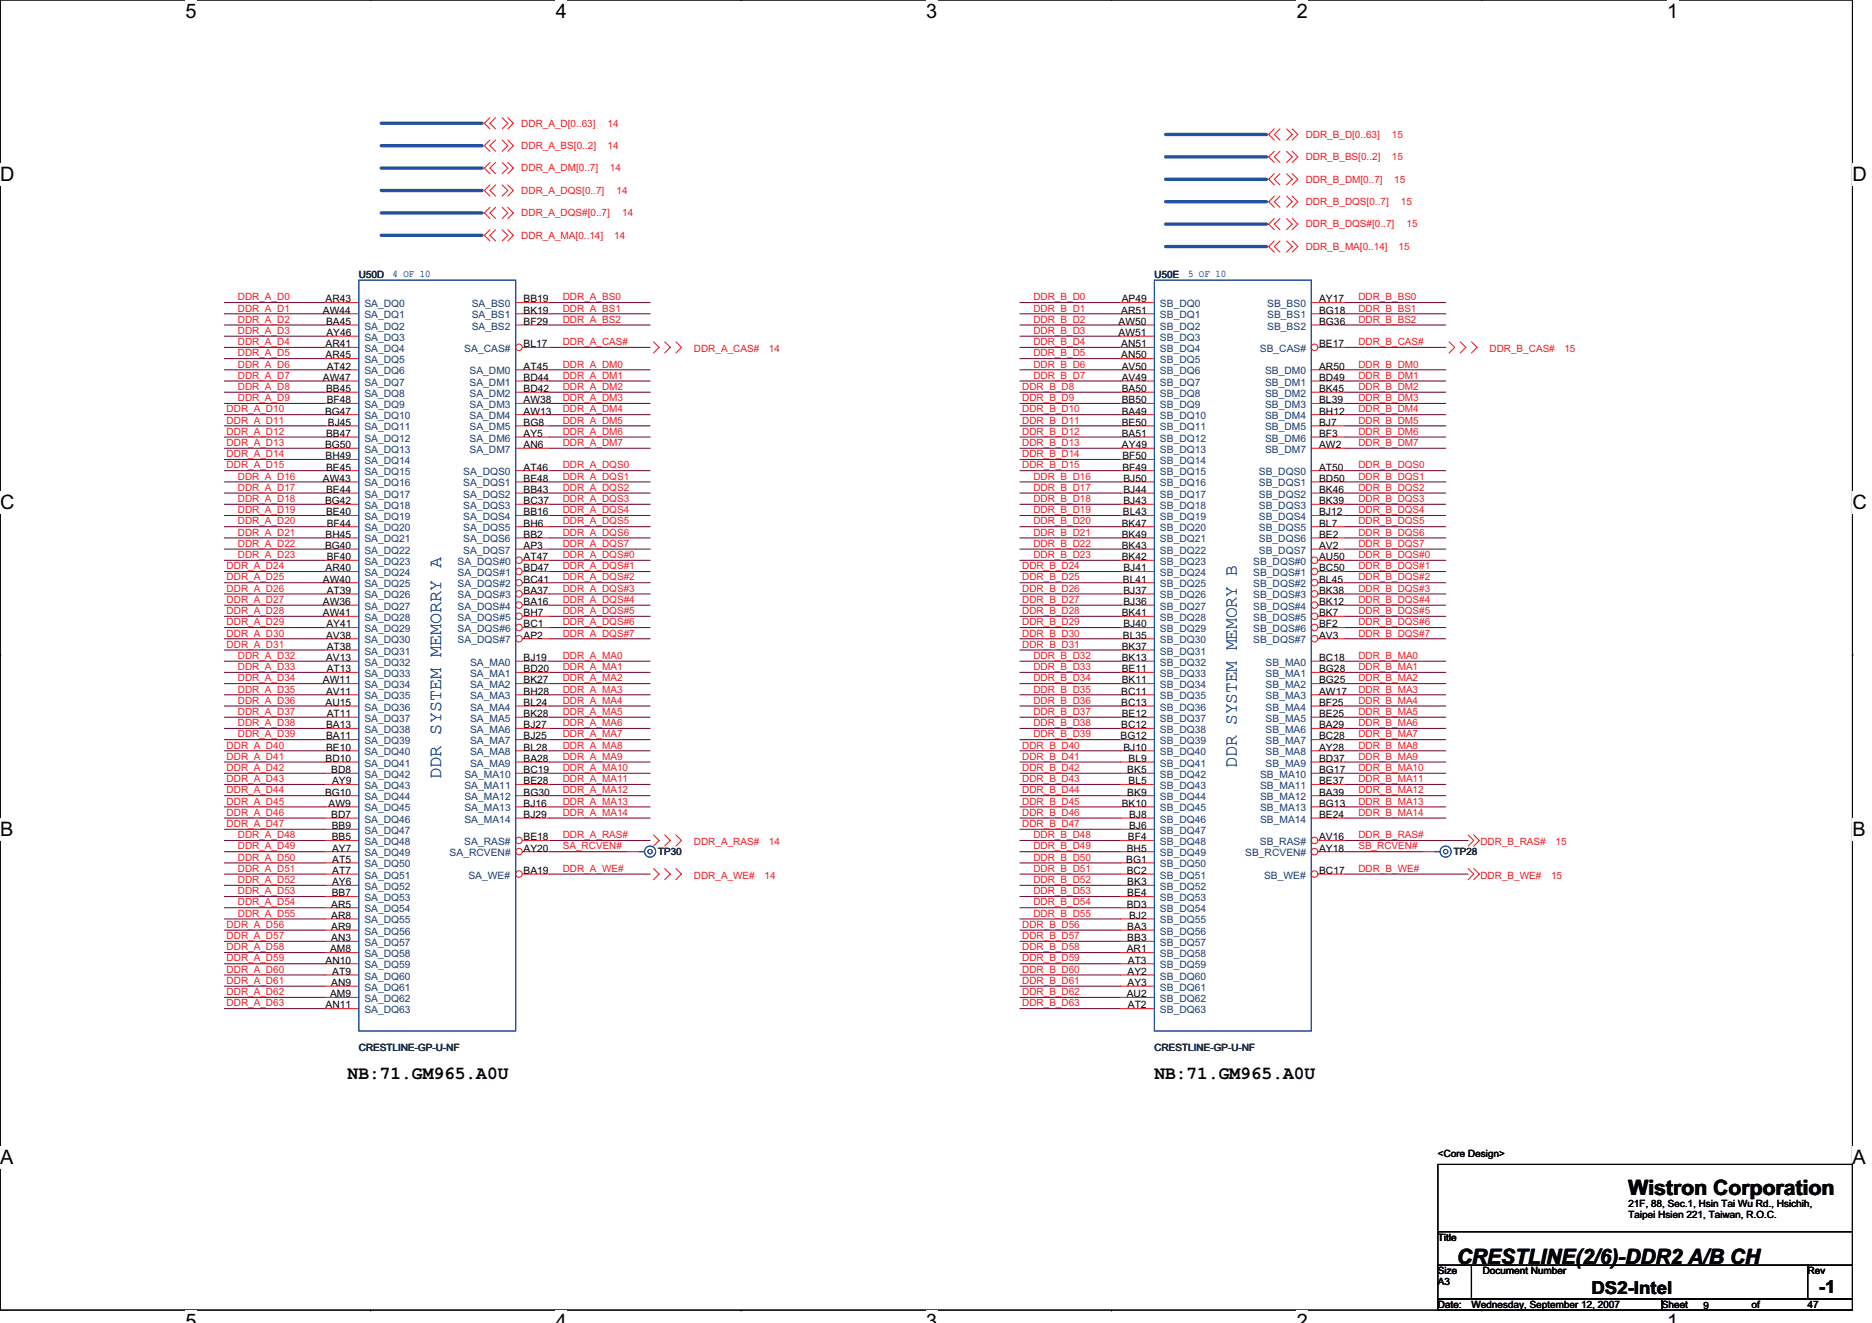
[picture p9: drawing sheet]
<svg xmlns="http://www.w3.org/2000/svg" width="297mm" height="210mm" viewBox="0 0 297 210" stroke-linecap="round" stroke-linejoin="round" font-family="sans-serif">
<defs><g id="words">
<g font-size="3.4" fill="#010202">
<text x="258.4" y="189.6">Wistron Corporation</text>
<text x="231.2" y="200.5">CRESTLINE(2/6)-DDR2 A/B CH</text>
</g>
<g font-size="3.2" fill="#010202">
<text x="29.4" y="2.8">5</text>
<text x="88.2" y="2.8">4</text>
<text x="147" y="2.8">3</text>
<text x="205.8" y="2.8">2</text>
<text x="264.5" y="2.8">1</text>
<text x="0" y="28.8">D</text>
<text x="293.9" y="28.8">D</text>
<text x="0" y="80.8">C</text>
<text x="293.9" y="80.8">C</text>
<text x="0" y="132.7">B</text>
<text x="293.9" y="132.7">B</text>
<text x="0" y="184.7">A</text>
<text x="293.9" y="184.7">A</text>
<text x="29.4" y="210.7">5</text>
<text x="88.2" y="210.7">4</text>
<text x="147" y="210.7">3</text>
<text x="205.8" y="210.7">2</text>
<text x="264.5" y="210.7">1</text>
</g>
<g font-size="2.8" fill="#2051a3">
<text x="70" y="123.6" transform="rotate(-90 70 123.6)">DDR SYSTEM MEMORRY A</text>
<text x="196.3" y="121.8" transform="rotate(-90 196.3 121.8)">DDR SYSTEM MEMORY B</text>
</g>
<g font-size="2.8" fill="#010202">
<text x="55.2" y="171.3">NB:71.GM965.A0U</text>
<text x="183.2" y="171.3">NB:71.GM965.A0U</text>
<text x="252.5" y="205.3">DS2-Intel</text>
<text x="288.6" y="205.2">-1</text>
</g>
<g font-size="1.6" fill="#ed1c24">
<text x="82.7" y="20.1">DDR_A_D[0..63]</text>
<text x="82.7" y="23.6">DDR_A_BS[0..2]</text>
<text x="96.4" y="20.1">14</text>
<text x="96.4" y="23.6">14</text>
<text x="207.2" y="21.9">DDR_B_D[0..63]</text>
<text x="220.9" y="21.9">15</text>
<text x="82.7" y="27.2">DDR_A_DM[0..7]</text>
<text x="96.8" y="27.2">14</text>
<text x="207.2" y="25.4">DDR_B_BS[0..2]</text>
<text x="207.2" y="29">DDR_B_DM[0..7]</text>
<text x="220.9" y="25.4">15</text>
<text x="221.2" y="29">15</text>
<text x="82.7" y="34.3">DDR_A_DQS#[0..7]</text>
<text x="82.7" y="30.8">DDR_A_DQS[0..7]</text>
<text x="97.8" y="30.8">14</text>
<text x="98.7" y="34.3">14</text>
<text x="207.2" y="32.5">DDR_B_DQS[0..7]</text>
<text x="222.3" y="32.5">15</text>
<text x="82.7" y="37.9">DDR_A_MA[0..14]</text>
<text x="97.5" y="37.9">14</text>
<text x="207.2" y="36.1">DDR_B_DQS#[0..7]</text>
<text x="207.2" y="39.6">DDR_B_MA[0..14]</text>
<text x="221.9" y="39.6">15</text>
<text x="223.2" y="36.1">15</text>
<text x="37.7" y="47.6">DDR_A_D0</text>
<text x="89.3" y="47.6">DDR_A_BS0</text>
<text x="164" y="47.6">DDR_B_D0</text>
<text x="215.5" y="47.6">DDR_B_BS0</text>
<text x="37.7" y="49.4">DDR_A_D1</text>
<text x="37.7" y="51.2">DDR_A_D2</text>
<text x="37.7" y="53">DDR_A_D3</text>
<text x="89.3" y="49.4">DDR_A_BS1</text>
<text x="89.3" y="51.2">DDR_A_BS2</text>
<text x="164" y="49.4">DDR_B_D1</text>
<text x="164" y="51.2">DDR_B_D2</text>
<text x="164" y="53">DDR_B_D3</text>
<text x="215.5" y="49.4">DDR_B_BS1</text>
<text x="215.5" y="51.2">DDR_B_BS2</text>
<text x="37.7" y="54.8">DDR_A_D4</text>
<text x="37.7" y="56.5">DDR_A_D5</text>
<text x="37.7" y="58.3">DDR_A_D6</text>
<text x="89.3" y="54.8">DDR_A_CAS#</text>
<text x="89.3" y="58.3">DDR_A_DM0</text>
<text x="110.1" y="55.8">DDR_A_CAS#</text>
<text x="122" y="55.8">14</text>
<text x="164" y="54.8">DDR_B_D4</text>
<text x="164" y="56.5">DDR_B_D5</text>
<text x="164" y="58.3">DDR_B_D6</text>
<text x="215.5" y="54.8">DDR_B_CAS#</text>
<text x="215.5" y="58.3">DDR_B_DM0</text>
<text x="236.3" y="55.8">DDR_B_CAS#</text>
<text x="248.2" y="55.8">15</text>
<text x="36" y="65.4">DDR_A_D10</text>
<text x="37.7" y="61.9">DDR_A_D8</text>
<text x="37.7" y="60.1">DDR_A_D7</text>
<text x="37.7" y="63.6">DDR_A_D9</text>
<text x="89.3" y="60.1">DDR_A_DM1</text>
<text x="89.3" y="61.9">DDR_A_DM2</text>
<text x="89.3" y="63.6">DDR_A_DM3</text>
<text x="89.3" y="65.4">DDR_A_DM4</text>
<text x="162.2" y="61.9">DDR_B_D8</text>
<text x="162.2" y="63.6">DDR_B_D9</text>
<text x="162.2" y="65.4">DDR_B_D10</text>
<text x="164" y="60.1">DDR_B_D7</text>
<text x="215.5" y="60.1">DDR_B_DM1</text>
<text x="215.5" y="61.9">DDR_B_DM2</text>
<text x="215.5" y="63.6">DDR_B_DM3</text>
<text x="215.5" y="65.4">DDR_B_DM4</text>
<text x="36" y="67.2">DDR_A_D11</text>
<text x="36" y="70.8">DDR_A_D13</text>
<text x="36" y="69">DDR_A_D12</text>
<text x="89.3" y="67.2">DDR_A_DM5</text>
<text x="89.3" y="69">DDR_A_DM6</text>
<text x="89.3" y="70.8">DDR_A_DM7</text>
<text x="162.2" y="70.8">DDR_B_D13</text>
<text x="162.2" y="69">DDR_B_D12</text>
<text x="162.2" y="67.2">DDR_B_D11</text>
<text x="215.5" y="67.2">DDR_B_DM5</text>
<text x="215.5" y="69">DDR_B_DM6</text>
<text x="215.5" y="70.8">DDR_B_DM7</text>
<text x="36" y="72.5">DDR_A_D14</text>
<text x="36" y="74.3">DDR_A_D15</text>
<text x="37.7" y="77.9">DDR_A_D17</text>
<text x="37.7" y="76.1">DDR_A_D16</text>
<text x="89.3" y="74.3">DDR_A_DQS0</text>
<text x="89.3" y="76.1">DDR_A_DQS1</text>
<text x="89.3" y="77.9">DDR_A_DQS2</text>
<text x="162.2" y="72.5">DDR_B_D14</text>
<text x="162.2" y="74.3">DDR_B_D15</text>
<text x="164" y="77.9">DDR_B_D17</text>
<text x="164" y="76.1">DDR_B_D16</text>
<text x="215.5" y="74.3">DDR_B_DQS0</text>
<text x="215.5" y="76.1">DDR_B_DQS1</text>
<text x="215.5" y="77.9">DDR_B_DQS2</text>
<text x="37.7" y="79.7">DDR_A_D18</text>
<text x="37.7" y="81.4">DDR_A_D19</text>
<text x="37.7" y="83.2">DDR_A_D20</text>
<text x="89.3" y="79.7">DDR_A_DQS3</text>
<text x="89.3" y="81.4">DDR_A_DQS4</text>
<text x="89.3" y="83.2">DDR_A_DQS5</text>
<text x="164" y="79.7">DDR_B_D18</text>
<text x="164" y="81.4">DDR_B_D19</text>
<text x="164" y="83.2">DDR_B_D20</text>
<text x="215.5" y="79.7">DDR_B_DQS3</text>
<text x="215.5" y="81.4">DDR_B_DQS4</text>
<text x="215.5" y="83.2">DDR_B_DQS5</text>
<text x="37.7" y="85">DDR_A_D21</text>
<text x="37.7" y="86.8">DDR_A_D22</text>
<text x="37.7" y="88.5">DDR_A_D23</text>
<text x="89.3" y="85">DDR_A_DQS6</text>
<text x="89.3" y="86.8">DDR_A_DQS7</text>
<text x="89.3" y="88.5">DDR_A_DQS#0</text>
<text x="164" y="85">DDR_B_D21</text>
<text x="164" y="86.8">DDR_B_D22</text>
<text x="164" y="88.5">DDR_B_D23</text>
<text x="215.5" y="85">DDR_B_DQS6</text>
<text x="215.5" y="86.8">DDR_B_DQS7</text>
<text x="215.5" y="88.5">DDR_B_DQS#0</text>
<text x="36" y="90.3">DDR_A_D24</text>
<text x="36" y="93.9">DDR_A_D26</text>
<text x="36" y="92.1">DDR_A_D25</text>
<text x="36" y="95.7">DDR_A_D27</text>
<text x="89.3" y="90.3">DDR_A_DQS#1</text>
<text x="89.3" y="92.1">DDR_A_DQS#2</text>
<text x="89.3" y="93.9">DDR_A_DQS#3</text>
<text x="89.3" y="95.7">DDR_A_DQS#4</text>
<text x="162.2" y="93.9">DDR_B_D26</text>
<text x="162.2" y="92.1">DDR_B_D25</text>
<text x="162.2" y="95.7">DDR_B_D27</text>
<text x="162.2" y="90.3">DDR_B_D24</text>
<text x="215.5" y="90.3">DDR_B_DQS#1</text>
<text x="215.5" y="92.1">DDR_B_DQS#2</text>
<text x="215.5" y="93.9">DDR_B_DQS#3</text>
<text x="215.5" y="95.7">DDR_B_DQS#4</text>
<text x="36" y="101">DDR_A_D30</text>
<text x="36" y="97.4">DDR_A_D28</text>
<text x="36" y="99.2">DDR_A_D29</text>
<text x="89.3" y="97.4">DDR_A_DQS#5</text>
<text x="89.3" y="99.2">DDR_A_DQS#6</text>
<text x="89.3" y="101">DDR_A_DQS#7</text>
<text x="162.2" y="101">DDR_B_D30</text>
<text x="162.2" y="97.4">DDR_B_D28</text>
<text x="162.2" y="99.2">DDR_B_D29</text>
<text x="215.5" y="97.4">DDR_B_DQS#5</text>
<text x="215.5" y="99.2">DDR_B_DQS#6</text>
<text x="215.5" y="101">DDR_B_DQS#7</text>
<text x="36" y="102.8">DDR_A_D31</text>
<text x="37.7" y="104.5">DDR_A_D32</text>
<text x="37.7" y="106.3">DDR_A_D33</text>
<text x="89.3" y="106.3">DDR_A_MA1</text>
<text x="89.3" y="104.5">DDR_A_MA0</text>
<text x="162.2" y="102.8">DDR_B_D31</text>
<text x="164" y="104.5">DDR_B_D32</text>
<text x="164" y="106.3">DDR_B_D33</text>
<text x="215.5" y="104.5">DDR_B_MA0</text>
<text x="215.5" y="106.3">DDR_B_MA1</text>
<text x="37.7" y="108.1">DDR_A_D34</text>
<text x="37.7" y="109.9">DDR_A_D35</text>
<text x="37.7" y="111.7">DDR_A_D36</text>
<text x="37.7" y="113.4">DDR_A_D37</text>
<text x="89.3" y="111.7">DDR_A_MA4</text>
<text x="89.3" y="113.4">DDR_A_MA5</text>
<text x="89.3" y="108.1">DDR_A_MA2</text>
<text x="89.3" y="109.9">DDR_A_MA3</text>
<text x="164" y="108.1">DDR_B_D34</text>
<text x="164" y="109.9">DDR_B_D35</text>
<text x="164" y="111.7">DDR_B_D36</text>
<text x="164" y="113.4">DDR_B_D37</text>
<text x="215.5" y="111.7">DDR_B_MA4</text>
<text x="215.5" y="113.4">DDR_B_MA5</text>
<text x="215.5" y="108.1">DDR_B_MA2</text>
<text x="215.5" y="109.9">DDR_B_MA3</text>
<text x="36" y="118.8">DDR_A_D40</text>
<text x="37.7" y="117">DDR_A_D39</text>
<text x="37.7" y="115.2">DDR_A_D38</text>
<text x="89.3" y="118.8">DDR_A_MA8</text>
<text x="89.3" y="115.2">DDR_A_MA6</text>
<text x="89.3" y="117">DDR_A_MA7</text>
<text x="162.2" y="118.8">DDR_B_D40</text>
<text x="164" y="117">DDR_B_D39</text>
<text x="164" y="115.2">DDR_B_D38</text>
<text x="215.5" y="118.8">DDR_B_MA8</text>
<text x="215.5" y="115.2">DDR_B_MA6</text>
<text x="215.5" y="117">DDR_B_MA7</text>
<text x="36" y="124.1">DDR_A_D43</text>
<text x="36" y="125.9">DDR_A_D44</text>
<text x="36" y="120.5">DDR_A_D41</text>
<text x="36" y="122.3">DDR_A_D42</text>
<text x="89.3" y="125.9">DDR_A_MA12</text>
<text x="89.3" y="120.5">DDR_A_MA9</text>
<text x="89.3" y="122.3">DDR_A_MA10</text>
<text x="89.3" y="124.1">DDR_A_MA11</text>
<text x="162.2" y="124.1">DDR_B_D43</text>
<text x="162.2" y="125.9">DDR_B_D44</text>
<text x="162.2" y="120.5">DDR_B_D41</text>
<text x="162.2" y="122.3">DDR_B_D42</text>
<text x="215.5" y="125.9">DDR_B_MA12</text>
<text x="215.5" y="120.5">DDR_B_MA9</text>
<text x="215.5" y="122.3">DDR_B_MA10</text>
<text x="215.5" y="124.1">DDR_B_MA11</text>
<text x="36" y="131.2">DDR_A_D47</text>
<text x="36" y="127.7">DDR_A_D45</text>
<text x="36" y="129.4">DDR_A_D46</text>
<text x="89.3" y="127.7">DDR_A_MA13</text>
<text x="89.3" y="129.4">DDR_A_MA14</text>
<text x="162.2" y="131.2">DDR_B_D47</text>
<text x="162.2" y="127.7">DDR_B_D45</text>
<text x="162.2" y="129.4">DDR_B_D46</text>
<text x="215.5" y="127.7">DDR_B_MA13</text>
<text x="215.5" y="129.4">DDR_B_MA14</text>
<text x="37.7" y="133">DDR_A_D48</text>
<text x="37.7" y="134.8">DDR_A_D49</text>
<text x="37.7" y="136.5">DDR_A_D50</text>
<text x="89.3" y="133">DDR_A_RAS#</text>
<text x="89.3" y="134.8">SA_RCVEN#</text>
<text x="110.1" y="134">DDR_A_RAS#</text>
<text x="122" y="134">14</text>
<text x="164" y="133">DDR_B_D48</text>
<text x="164" y="134.8">DDR_B_D49</text>
<text x="164" y="136.5">DDR_B_D50</text>
<text x="215.5" y="134.8">SB_RCVEN#</text>
<text x="215.5" y="133">DDR_B_RAS#</text>
<text x="234.9" y="134">DDR_B_RAS#</text>
<text x="246.8" y="134">15</text>
<text x="37.7" y="140.1">DDR_A_D52</text>
<text x="37.7" y="138.3">DDR_A_D51</text>
<text x="37.7" y="141.9">DDR_A_D53</text>
<text x="37.7" y="143.7">DDR_A_D54</text>
<text x="89.3" y="138.3">DDR_A_WE#</text>
<text x="110.1" y="139.4">DDR_A_WE#</text>
<text x="121.3" y="139.4">14</text>
<text x="164" y="140.1">DDR_B_D52</text>
<text x="164" y="138.3">DDR_B_D51</text>
<text x="164" y="141.9">DDR_B_D53</text>
<text x="164" y="143.7">DDR_B_D54</text>
<text x="215.5" y="138.3">DDR_B_WE#</text>
<text x="234.9" y="139.4">DDR_B_WE#</text>
<text x="246.1" y="139.4">15</text>
<text x="36" y="147.2">DDR_A_D56</text>
<text x="36" y="149">DDR_A_D57</text>
<text x="37.7" y="145.4">DDR_A_D55</text>
<text x="162.2" y="147.2">DDR_B_D56</text>
<text x="162.2" y="149">DDR_B_D57</text>
<text x="164" y="145.4">DDR_B_D55</text>
<text x="36" y="154.3">DDR_A_D60</text>
<text x="36" y="150.8">DDR_A_D58</text>
<text x="36" y="152.5">DDR_A_D59</text>
<text x="162.2" y="154.3">DDR_B_D60</text>
<text x="162.2" y="150.8">DDR_B_D58</text>
<text x="162.2" y="152.5">DDR_B_D59</text>
<text x="36" y="156.1">DDR_A_D61</text>
<text x="36" y="157.9">DDR_A_D62</text>
<text x="36" y="159.7">DDR_A_D63</text>
<text x="162.2" y="156.1">DDR_B_D61</text>
<text x="162.2" y="157.9">DDR_B_D62</text>
<text x="162.2" y="159.7">DDR_B_D63</text>
</g>
<g font-size="1.6" fill="#010202">
<text x="51.7" y="48">AR43</text>
<text x="83.1" y="48">BB19</text>
<text x="178" y="48">AP49</text>
<text x="209.3" y="48">AY17</text>
<text x="51.2" y="49.8">AW44</text>
<text x="51.7" y="51.5">BA45</text>
<text x="51.8" y="53.3">AY46</text>
<text x="83.1" y="49.8">BK19</text>
<text x="83.1" y="51.5">BF29</text>
<text x="177.5" y="51.5">AW50</text>
<text x="177.5" y="53.3">AW51</text>
<text x="177.9" y="49.8">AR51</text>
<text x="209.3" y="49.8">BG18</text>
<text x="209.3" y="51.5">BG36</text>
<text x="51.7" y="55.1">AR41</text>
<text x="51.7" y="56.9">AR45</text>
<text x="51.8" y="58.7">AT42</text>
<text x="83.1" y="55.1">BL17</text>
<text x="83.1" y="58.7">AT45</text>
<text x="177.9" y="55.1">AN51</text>
<text x="177.9" y="56.9">AN50</text>
<text x="178" y="58.7">AV50</text>
<text x="209.3" y="55.1">BE17</text>
<text x="209.3" y="58.7">AR50</text>
<text x="51.2" y="60.4">AW47</text>
<text x="51.6" y="65.8">BG47</text>
<text x="51.7" y="62.2">BB45</text>
<text x="51.9" y="64">BF48</text>
<text x="83.1" y="65.8">AW13</text>
<text x="83.1" y="64">AW38</text>
<text x="83.1" y="62.2">BD42</text>
<text x="83.1" y="60.4">BD44</text>
<text x="178" y="60.4">AV49</text>
<text x="178" y="62.2">BA50</text>
<text x="178" y="64">BB50</text>
<text x="178" y="65.8">BA49</text>
<text x="209.3" y="60.4">BD49</text>
<text x="209.3" y="65.8">BH12</text>
<text x="209.3" y="62.2">BK45</text>
<text x="209.3" y="64">BL39</text>
<text x="51.6" y="71.1">BG50</text>
<text x="51.7" y="69.3">BB47</text>
<text x="52" y="67.5">BJ45</text>
<text x="83.1" y="69.3">AY5</text>
<text x="83.1" y="67.5">BG8</text>
<text x="83.1" y="71.1">AN6</text>
<text x="178" y="67.5">BE50</text>
<text x="178" y="69.3">BA51</text>
<text x="178" y="71.1">AY49</text>
<text x="209.3" y="71.1">AW2</text>
<text x="209.3" y="69.3">BF3</text>
<text x="209.3" y="67.5">BJ7</text>
<text x="51.2" y="76.4">AW43</text>
<text x="51.7" y="72.9">BH49</text>
<text x="51.7" y="74.7">BE45</text>
<text x="83.1" y="74.7">AT46</text>
<text x="83.1" y="76.4">BE48</text>
<text x="178.1" y="72.9">BF50</text>
<text x="178.1" y="74.7">BF49</text>
<text x="178.3" y="76.4">BJ50</text>
<text x="209.3" y="74.7">AT50</text>
<text x="209.3" y="76.4">BD50</text>
<text x="51.6" y="80">BG42</text>
<text x="51.7" y="78.2">BE44</text>
<text x="51.7" y="81.8">BE40</text>
<text x="51.9" y="83.5">BF44</text>
<text x="83.1" y="81.8">BB16</text>
<text x="83.1" y="78.2">BB43</text>
<text x="83.1" y="80">BC37</text>
<text x="83.1" y="83.5">BH6</text>
<text x="178" y="83.5">BK47</text>
<text x="178.2" y="81.8">BL43</text>
<text x="178.3" y="78.2">BJ44</text>
<text x="178.3" y="80">BJ43</text>
<text x="209.3" y="78.2">BK46</text>
<text x="209.3" y="80">BK39</text>
<text x="209.3" y="81.8">BJ12</text>
<text x="209.3" y="83.5">BL7</text>
<text x="51.6" y="87.1">BG40</text>
<text x="51.7" y="85.3">BH45</text>
<text x="51.9" y="88.9">BF40</text>
<text x="83.1" y="85.3">BB2</text>
<text x="83.1" y="87.1">AP3</text>
<text x="83.1" y="88.9">AT47</text>
<text x="178" y="85.3">BK49</text>
<text x="178" y="87.1">BK43</text>
<text x="178" y="88.9">BK42</text>
<text x="209.3" y="85.3">BE2</text>
<text x="209.3" y="87.1">AV2</text>
<text x="209.3" y="88.9">AU50</text>
<text x="51.2" y="92.4">AW40</text>
<text x="51.2" y="96">AW36</text>
<text x="51.7" y="90.7">AR40</text>
<text x="51.8" y="94.2">AT39</text>
<text x="83.1" y="96">BA16</text>
<text x="83.1" y="94.2">BA37</text>
<text x="83.1" y="90.7">BD47</text>
<text x="83.1" y="92.4">BC41</text>
<text x="178.2" y="92.4">BL41</text>
<text x="178.3" y="90.7">BJ41</text>
<text x="178.3" y="94.2">BJ37</text>
<text x="178.3" y="96">BJ36</text>
<text x="209.3" y="90.7">BC50</text>
<text x="209.3" y="92.4">BL45</text>
<text x="209.3" y="94.2">BK38</text>
<text x="209.3" y="96">BK12</text>
<text x="51.2" y="97.8">AW41</text>
<text x="51.7" y="101.3">AV38</text>
<text x="51.8" y="99.5">AY41</text>
<text x="83.1" y="99.5">BC1</text>
<text x="83.1" y="97.8">BH7</text>
<text x="83.1" y="101.3">AP2</text>
<text x="178" y="97.8">BK41</text>
<text x="178.2" y="101.3">BL35</text>
<text x="178.3" y="99.5">BJ40</text>
<text x="209.3" y="97.8">BK7</text>
<text x="209.3" y="99.5">BF2</text>
<text x="209.3" y="101.3">AV3</text>
<text x="51.7" y="104.9">AV13</text>
<text x="51.8" y="103.1">AT38</text>
<text x="51.8" y="106.7">AT13</text>
<text x="83.1" y="104.9">BJ19</text>
<text x="83.1" y="106.7">BD20</text>
<text x="178" y="103.1">BK37</text>
<text x="178" y="104.9">BK13</text>
<text x="178" y="106.7">BE11</text>
<text x="209.3" y="106.7">BG28</text>
<text x="209.3" y="104.9">BC18</text>
<text x="51.2" y="108.4">AW11</text>
<text x="51.7" y="112">AU15</text>
<text x="51.7" y="110.2">AV11</text>
<text x="51.8" y="113.8">AT11</text>
<text x="83.1" y="110.2">BH28</text>
<text x="83.1" y="108.4">BK27</text>
<text x="83.1" y="113.8">BK28</text>
<text x="83.1" y="112">BL24</text>
<text x="177.9" y="110.2">BC11</text>
<text x="177.9" y="112">BC13</text>
<text x="178" y="108.4">BK11</text>
<text x="178" y="113.8">BE12</text>
<text x="209.3" y="112">BF25</text>
<text x="209.3" y="108.4">BG25</text>
<text x="209.3" y="110.2">AW17</text>
<text x="209.3" y="113.8">BE25</text>
<text x="51.7" y="115.5">BA13</text>
<text x="51.7" y="117.3">BA11</text>
<text x="51.7" y="119.1">BE10</text>
<text x="83.1" y="117.3">BJ25</text>
<text x="83.1" y="115.5">BJ27</text>
<text x="83.1" y="119.1">BL28</text>
<text x="177.8" y="117.3">BG12</text>
<text x="177.9" y="115.5">BC12</text>
<text x="178.3" y="119.1">BJ10</text>
<text x="209.3" y="119.1">AY28</text>
<text x="209.3" y="115.5">BA29</text>
<text x="209.3" y="117.3">BC28</text>
<text x="51.7" y="120.9">BD10</text>
<text x="52.6" y="122.7">BD8</text>
<text x="52.7" y="124.4">AY9</text>
<text x="83.1" y="124.4">BE28</text>
<text x="83.1" y="122.7">BC19</text>
<text x="83.1" y="120.9">BA28</text>
<text x="178.9" y="122.7">BK5</text>
<text x="179.1" y="120.9">BL9</text>
<text x="179.1" y="124.4">BL5</text>
<text x="209.3" y="124.4">BE37</text>
<text x="209.3" y="122.7">BG17</text>
<text x="209.3" y="120.9">BD37</text>
<text x="51.6" y="126.2">BG10</text>
<text x="52.1" y="128">AW9</text>
<text x="52.6" y="129.8">BD7</text>
<text x="52.6" y="131.6">BB9</text>
<text x="83.1" y="128">BJ16</text>
<text x="83.1" y="129.8">BJ29</text>
<text x="83.1" y="126.2">BG30</text>
<text x="178" y="128">BK10</text>
<text x="178.9" y="126.2">BK9</text>
<text x="179.2" y="129.8">BJ8</text>
<text x="179.2" y="131.6">BJ6</text>
<text x="209.3" y="126.2">BA39</text>
<text x="209.3" y="128">BG13</text>
<text x="209.3" y="129.8">BE24</text>
<text x="52.6" y="133.3">BB5</text>
<text x="52.7" y="135.1">AY7</text>
<text x="52.7" y="136.9">AT5</text>
<text x="83.1" y="133.3">BE18</text>
<text x="83.1" y="135.1">AY20</text>
<text x="178.7" y="136.9">BG1</text>
<text x="178.8" y="135.1">BH5</text>
<text x="179" y="133.3">BF4</text>
<text x="209.3" y="133.3">AV16</text>
<text x="209.3" y="135.1">AY18</text>
<text x="52.6" y="144">AR5</text>
<text x="52.6" y="142.2">BB7</text>
<text x="52.7" y="140.4">AY6</text>
<text x="52.7" y="138.7">AT7</text>
<text x="83.1" y="138.7">BA19</text>
<text x="178.8" y="138.7">BC2</text>
<text x="178.8" y="144">BD3</text>
<text x="178.9" y="140.4">BK3</text>
<text x="178.9" y="142.2">BE4</text>
<text x="209.3" y="138.7">BC17</text>
<text x="52.6" y="145.8">AR8</text>
<text x="52.6" y="147.6">AR9</text>
<text x="52.6" y="149.3">AN3</text>
<text x="178.9" y="147.6">BA3</text>
<text x="178.9" y="149.3">BB3</text>
<text x="179.2" y="145.8">BJ2</text>
<text x="51.7" y="152.9">AN10</text>
<text x="52.4" y="151.1">AM8</text>
<text x="52.7" y="154.7">AT9</text>
<text x="178.8" y="151.1">AR1</text>
<text x="178.9" y="154.7">AY2</text>
<text x="179" y="152.9">AT3</text>
<text x="51.7" y="160">AN11</text>
<text x="52.4" y="158.2">AM9</text>
<text x="52.6" y="156.4">AN9</text>
<text x="178.8" y="158.2">AU2</text>
<text x="178.9" y="156.4">AY3</text>
<text x="179" y="160">AT2</text>
<text x="228.2" y="183.5">&lt;Core Design&gt;</text>
<text x="258.4" y="191.5">21F, 88, Sec.1, Hsin Tai Wu Rd., Hsichih,</text>
<text x="228.2" y="196.8">Title</text>
<text x="258.4" y="193.3">Taipei Hsien 221, Taiwan, R.O.C.</text>
<text x="228.2" y="203.9">A3</text>
<text x="228.2" y="202.2">Size</text>
<text x="235.3" y="202.2">Document Number</text>
<text x="286.8" y="202.2">Rev</text>
<text x="228.2" y="207.5">Date:</text>
<text x="233.5" y="207.5">Wednesday, September 12, 2007</text>
<text x="263.7" y="207.5">Sheet</text>
<text x="270.3" y="207.7">9</text>
<text x="277.9" y="207.5">of</text>
<text x="286.8" y="207.5">47</text>
</g>
<g font-size="1.6" fill="#101e5b">
<text x="56.9" y="44.1">U50D</text>
<text x="183.2" y="44.1">U50E</text>
<text x="104.4" y="135.7">TP30</text>
<text x="230.6" y="135.7">TP28</text>
<text x="56.9" y="166.8">CRESTLINE-GP-U-NF</text>
<text x="183.2" y="166.8">CRESTLINE-GP-U-NF</text>
</g>
<g font-size="1.6" fill="#2051a3">
<text x="62.3" y="43.9">4 OF 10</text>
<text x="188.5" y="43.9">5 OF 10</text>
</g>
<g font-size="1.6" fill="#183c70">
<text x="57.8" y="50.5">SA_DQ1</text>
<text x="57.8" y="48.7">SA_DQ0</text>
<text x="57.8" y="52.3">SA_DQ2</text>
<text x="74.8" y="48.7">SA_BS0</text>
<text x="74.8" y="50.5">SA_BS1</text>
<text x="74.8" y="52.3">SA_BS2</text>
<text x="184.1" y="52.3">SB_DQ2</text>
<text x="184.1" y="50.5">SB_DQ1</text>
<text x="184.1" y="48.7">SB_DQ0</text>
<text x="201.1" y="48.7">SB_BS0</text>
<text x="201.1" y="50.5">SB_BS1</text>
<text x="201.1" y="52.3">SB_BS2</text>
<text x="57.8" y="55.8">SA_DQ4</text>
<text x="57.8" y="57.6">SA_DQ5</text>
<text x="57.8" y="59.4">SA_DQ6</text>
<text x="57.8" y="54.1">SA_DQ3</text>
<text x="73.7" y="55.8">SA_CAS#</text>
<text x="74.5" y="59.4">SA_DM0</text>
<text x="184.1" y="54.1">SB_DQ3</text>
<text x="184.1" y="55.8">SB_DQ4</text>
<text x="184.1" y="57.6">SB_DQ5</text>
<text x="184.1" y="59.4">SB_DQ6</text>
<text x="199.9" y="55.8">SB_CAS#</text>
<text x="200.7" y="59.4">SB_DM0</text>
<text x="57.8" y="61.2">SA_DQ7</text>
<text x="57.8" y="64.7">SA_DQ9</text>
<text x="57.8" y="62.9">SA_DQ8</text>
<text x="74.5" y="64.7">SA_DM3</text>
<text x="74.5" y="62.9">SA_DM2</text>
<text x="74.5" y="61.2">SA_DM1</text>
<text x="184.1" y="61.2">SB_DQ7</text>
<text x="184.1" y="62.9">SB_DQ8</text>
<text x="184.1" y="64.7">SB_DQ9</text>
<text x="200.7" y="61.2">SB_DM1</text>
<text x="200.7" y="62.9">SB_DM2</text>
<text x="200.7" y="64.7">SB_DM3</text>
<text x="57.8" y="66.5">SA_DQ10</text>
<text x="57.8" y="68.3">SA_DQ11</text>
<text x="57.8" y="70.1">SA_DQ12</text>
<text x="57.8" y="71.8">SA_DQ13</text>
<text x="74.5" y="66.5">SA_DM4</text>
<text x="74.5" y="70.1">SA_DM6</text>
<text x="74.5" y="68.3">SA_DM5</text>
<text x="74.5" y="71.8">SA_DM7</text>
<text x="184.1" y="66.5">SB_DQ10</text>
<text x="184.1" y="68.3">SB_DQ11</text>
<text x="184.1" y="70.1">SB_DQ12</text>
<text x="184.1" y="71.8">SB_DQ13</text>
<text x="200.7" y="71.8">SB_DM7</text>
<text x="200.7" y="66.5">SB_DM4</text>
<text x="200.7" y="70.1">SB_DM6</text>
<text x="200.7" y="68.3">SB_DM5</text>
<text x="57.8" y="73.6">SA_DQ14</text>
<text x="57.8" y="77.2">SA_DQ16</text>
<text x="57.8" y="75.4">SA_DQ15</text>
<text x="73.5" y="75.4">SA_DQS0</text>
<text x="73.5" y="77.2">SA_DQS1</text>
<text x="184.1" y="73.6">SB_DQ14</text>
<text x="184.1" y="75.4">SB_DQ15</text>
<text x="184.1" y="77.2">SB_DQ16</text>
<text x="199.7" y="75.4">SB_DQS0</text>
<text x="199.7" y="77.2">SB_DQS1</text>
<text x="57.8" y="79">SA_DQ17</text>
<text x="57.8" y="80.7">SA_DQ18</text>
<text x="57.8" y="82.5">SA_DQ19</text>
<text x="73.5" y="82.5">SA_DQS4</text>
<text x="73.5" y="79">SA_DQS2</text>
<text x="73.5" y="80.7">SA_DQS3</text>
<text x="184.1" y="82.5">SB_DQ19</text>
<text x="184.1" y="79">SB_DQ17</text>
<text x="184.1" y="80.7">SB_DQ18</text>
<text x="199.7" y="79">SB_DQS2</text>
<text x="199.7" y="80.7">SB_DQS3</text>
<text x="199.7" y="82.5">SB_DQS4</text>
<text x="57.8" y="84.3">SA_DQ20</text>
<text x="57.8" y="86.1">SA_DQ21</text>
<text x="57.8" y="87.8">SA_DQ22</text>
<text x="57.8" y="89.6">SA_DQ23</text>
<text x="72.6" y="89.6">SA_DQS#0</text>
<text x="73.5" y="86.1">SA_DQS6</text>
<text x="73.5" y="87.8">SA_DQS7</text>
<text x="73.5" y="84.3">SA_DQS5</text>
<text x="184.1" y="84.3">SB_DQ20</text>
<text x="184.1" y="86.1">SB_DQ21</text>
<text x="184.1" y="87.8">SB_DQ22</text>
<text x="184.1" y="89.6">SB_DQ23</text>
<text x="198.9" y="89.6">SB_DQS#0</text>
<text x="199.7" y="84.3">SB_DQS5</text>
<text x="199.7" y="86.1">SB_DQS6</text>
<text x="199.7" y="87.8">SB_DQS7</text>
<text x="57.8" y="91.4">SA_DQ24</text>
<text x="57.8" y="93.2">SA_DQ25</text>
<text x="57.8" y="95">SA_DQ26</text>
<text x="72.6" y="95">SA_DQS#3</text>
<text x="72.6" y="91.4">SA_DQS#1</text>
<text x="72.6" y="93.2">SA_DQS#2</text>
<text x="184.1" y="91.4">SB_DQ24</text>
<text x="184.1" y="93.2">SB_DQ25</text>
<text x="184.1" y="95">SB_DQ26</text>
<text x="198.9" y="91.4">SB_DQS#1</text>
<text x="198.9" y="93.2">SB_DQS#2</text>
<text x="198.9" y="95">SB_DQS#3</text>
<text x="57.8" y="96.7">SA_DQ27</text>
<text x="57.8" y="98.5">SA_DQ28</text>
<text x="57.8" y="100.3">SA_DQ29</text>
<text x="72.6" y="96.7">SA_DQS#4</text>
<text x="72.6" y="100.3">SA_DQS#6</text>
<text x="72.6" y="98.5">SA_DQS#5</text>
<text x="184.1" y="96.7">SB_DQ27</text>
<text x="184.1" y="98.5">SB_DQ28</text>
<text x="184.1" y="100.3">SB_DQ29</text>
<text x="198.9" y="96.7">SB_DQS#4</text>
<text x="198.9" y="98.5">SB_DQS#5</text>
<text x="198.9" y="100.3">SB_DQS#6</text>
<text x="57.8" y="102.1">SA_DQ30</text>
<text x="57.8" y="103.8">SA_DQ31</text>
<text x="57.8" y="105.6">SA_DQ32</text>
<text x="57.8" y="107.4">SA_DQ33</text>
<text x="72.6" y="102.1">SA_DQS#7</text>
<text x="74.6" y="105.6">SA_MA0</text>
<text x="74.6" y="107.4">SA_MA1</text>
<text x="184.1" y="102.1">SB_DQ30</text>
<text x="184.1" y="103.8">SB_DQ31</text>
<text x="184.1" y="105.6">SB_DQ32</text>
<text x="184.1" y="107.4">SB_DQ33</text>
<text x="198.9" y="102.1">SB_DQS#7</text>
<text x="200.8" y="107.4">SB_MA1</text>
<text x="200.8" y="105.6">SB_MA0</text>
<text x="57.8" y="109.2">SA_DQ34</text>
<text x="57.8" y="111">SA_DQ35</text>
<text x="57.8" y="112.7">SA_DQ36</text>
<text x="74.6" y="111">SA_MA3</text>
<text x="74.6" y="109.2">SA_MA2</text>
<text x="74.6" y="112.7">SA_MA4</text>
<text x="184.1" y="109.2">SB_DQ34</text>
<text x="184.1" y="111">SB_DQ35</text>
<text x="184.1" y="112.7">SB_DQ36</text>
<text x="200.8" y="112.7">SB_MA4</text>
<text x="200.8" y="109.2">SB_MA2</text>
<text x="200.8" y="111">SB_MA3</text>
<text x="57.8" y="114.5">SA_DQ37</text>
<text x="57.8" y="116.3">SA_DQ38</text>
<text x="57.8" y="118.1">SA_DQ39</text>
<text x="57.8" y="119.8">SA_DQ40</text>
<text x="74.6" y="118.1">SA_MA7</text>
<text x="74.6" y="116.3">SA_MA6</text>
<text x="74.6" y="114.5">SA_MA5</text>
<text x="74.6" y="119.8">SA_MA8</text>
<text x="184.1" y="114.5">SB_DQ37</text>
<text x="184.1" y="116.3">SB_DQ38</text>
<text x="184.1" y="118.1">SB_DQ39</text>
<text x="184.1" y="119.8">SB_DQ40</text>
<text x="200.8" y="119.8">SB_MA8</text>
<text x="200.8" y="116.3">SB_MA6</text>
<text x="200.8" y="118.1">SB_MA7</text>
<text x="200.8" y="114.5">SB_MA5</text>
<text x="57.8" y="121.6">SA_DQ41</text>
<text x="57.8" y="123.4">SA_DQ42</text>
<text x="57.8" y="125.2">SA_DQ43</text>
<text x="73.7" y="125.2">SA_MA11</text>
<text x="73.7" y="123.4">SA_MA10</text>
<text x="74.6" y="121.6">SA_MA9</text>
<text x="184.1" y="121.6">SB_DQ41</text>
<text x="184.1" y="123.4">SB_DQ42</text>
<text x="184.1" y="125.2">SB_DQ43</text>
<text x="199.9" y="125.2">SB_MA11</text>
<text x="199.9" y="123.4">SB_MA10</text>
<text x="200.8" y="121.6">SB_MA9</text>
<text x="57.8" y="127">SA_DQ44</text>
<text x="57.8" y="128.7">SA_DQ45</text>
<text x="57.8" y="130.5">SA_DQ46</text>
<text x="73.7" y="128.7">SA_MA13</text>
<text x="73.7" y="130.5">SA_MA14</text>
<text x="73.7" y="127">SA_MA12</text>
<text x="184.1" y="127">SB_DQ44</text>
<text x="184.1" y="128.7">SB_DQ45</text>
<text x="184.1" y="130.5">SB_DQ46</text>
<text x="199.9" y="127">SB_MA12</text>
<text x="199.9" y="128.7">SB_MA13</text>
<text x="199.9" y="130.5">SB_MA14</text>
<text x="57.8" y="132.3">SA_DQ47</text>
<text x="57.8" y="134.1">SA_DQ48</text>
<text x="57.8" y="135.8">SA_DQ49</text>
<text x="57.8" y="137.6">SA_DQ50</text>
<text x="71.3" y="135.8">SA_RCVEN#</text>
<text x="73.7" y="134.1">SA_RAS#</text>
<text x="184.1" y="132.3">SB_DQ47</text>
<text x="184.1" y="134.1">SB_DQ48</text>
<text x="184.1" y="135.8">SB_DQ49</text>
<text x="184.1" y="137.6">SB_DQ50</text>
<text x="197.6" y="135.8">SB_RCVEN#</text>
<text x="199.9" y="134.1">SB_RAS#</text>
<text x="57.8" y="139.4">SA_DQ51</text>
<text x="57.8" y="141.2">SA_DQ52</text>
<text x="57.8" y="143">SA_DQ53</text>
<text x="74.3" y="139.4">SA_WE#</text>
<text x="184.1" y="139.4">SB_DQ51</text>
<text x="184.1" y="141.2">SB_DQ52</text>
<text x="184.1" y="143">SB_DQ53</text>
<text x="200.6" y="139.4">SB_WE#</text>
<text x="57.8" y="144.7">SA_DQ54</text>
<text x="57.8" y="146.5">SA_DQ55</text>
<text x="57.8" y="148.3">SA_DQ56</text>
<text x="184.1" y="144.7">SB_DQ54</text>
<text x="184.1" y="146.5">SB_DQ55</text>
<text x="184.1" y="148.3">SB_DQ56</text>
<text x="57.8" y="150.1">SA_DQ57</text>
<text x="57.8" y="151.8">SA_DQ58</text>
<text x="57.8" y="153.6">SA_DQ59</text>
<text x="57.8" y="155.4">SA_DQ60</text>
<text x="184.1" y="150.1">SB_DQ57</text>
<text x="184.1" y="151.8">SB_DQ58</text>
<text x="184.1" y="153.6">SB_DQ59</text>
<text x="184.1" y="155.4">SB_DQ60</text>
<text x="57.8" y="157.2">SA_DQ61</text>
<text x="57.8" y="159">SA_DQ62</text>
<text x="57.8" y="160.7">SA_DQ63</text>
<text x="184.1" y="157.2">SB_DQ61</text>
<text x="184.1" y="159">SB_DQ62</text>
<text x="184.1" y="160.7">SB_DQ63</text>
</g>
</g></defs>
<path d="M0 0h293.9v207.9h-293.9z" fill="none" stroke="#010202" stroke-width=".17"/>
<g fill="#fff">
<path d="M29.4 0h1.8v3.5h-1.8z"/>
<path d="M29.4 207.9h1.8v2h-1.8z"/>
</g>
<path d="M58.8 0h.1M58.8 207.9h.1" fill="none" stroke="#010202" stroke-width=".17"/>
<g fill="#fff">
<path d="M88.2 0h1.8v3.5h-1.8z"/>
<path d="M88.2 207.9h1.8v2h-1.8z"/>
</g>
<path d="M117.6 0h.1M117.6 207.9h.1" fill="none" stroke="#010202" stroke-width=".17"/>
<g fill="#fff">
<path d="M147 0h1.7v3.5h-1.7z"/>
<path d="M147 207.9h1.7v2h-1.7z"/>
</g>
<path d="M176.4 0h.1M176.4 207.9h.1" fill="none" stroke="#010202" stroke-width=".17"/>
<g fill="#fff">
<path d="M205.8 0h1.7v3.5h-1.7z"/>
<path d="M205.8 207.9h1.7v2h-1.7z"/>
</g>
<path d="M235.2 0h.1M235.2 207.9h.1" fill="none" stroke="#010202" stroke-width=".17"/>
<g fill="#fff">
<path d="M264.5 0h1.8v3.5h-1.8z"/>
<path d="M264.5 207.9h1.8v2h-1.8z"/>
<path d="M0 26h2.3v3.5h-2.3z"/>
<path d="M293.9 26h2.3v3.5h-2.3z"/>
<path d="M0 77.9h2.3v3.5h-2.3z"/>
<path d="M293.9 77.9h2.3v3.5h-2.3z"/>
</g>
<path d="M0 52h.1M293.9 52h.1" fill="none" stroke="#010202" stroke-width=".17"/>
<g fill="#fff">
<path d="M0 129.9h2.1v3.5h-2.1z"/>
<path d="M293.9 129.9h2.1v3.5h-2.1z"/>
</g>
<path d="M0 103.9h.1M293.9 103.9h.1" fill="none" stroke="#010202" stroke-width=".17"/>
<path d="M0 103.9h.1" fill="none" stroke="#010202" stroke-width=".16"/>
<path d="M293.9 103.9h.1" fill="none" stroke="#010202" stroke-width=".16"/>
<g fill="#fff">
<path d="M0 181.9h2.2v3.5h-2.2z"/>
<path d="M293.9 181.9h2.2v3.5h-2.2z"/>
</g>
<path d="M0 155.9h.1M293.9 155.9h.1M228.2 184.7h65.7v10.7h-65.7zM228.2 195.4h65.7v5.3h-65.7zM228.2 200.7h5.3v5.4h-5.3zM228.2 206.1h35.5v1.8h-35.5zM233.5 200.7h53.3v5.4h-53.3zM263.7 206.1h30.2v1.8h-30.2zM286.8 200.7h7.1v5.4h-7.1z" fill="none" stroke="#010202" stroke-width=".17"/>
<g fill="none" stroke="#740d39" stroke-width=".17">
<path d="M35.6 48h16M35.6 55.1h16M35.6 49.8h16M35.6 56.9h16M35.6 58.7h16M35.6 51.6h16M35.6 53.3h16M87.2 48h16M87.2 55.1h16M87.2 49.8h16M87.2 58.7h16M87.2 51.6h16"/>
<path d="M161.8 48h16M161.8 55.1h16M161.8 49.8h16M161.8 56.9h16M161.8 58.7h16M161.8 51.6h16M161.8 53.3h16M213.4 48h16M213.4 55.1h16M213.4 49.8h16M213.4 58.7h16M213.4 51.6h16"/>
<path d="M35.6 78.2h16M35.6 72.9h16M35.6 74.7h16M35.6 76.5h16M35.6 71.1h16M35.6 62.2h16M35.6 60.5h16M35.6 69.3h16M35.6 64h16M35.6 65.8h16M35.6 67.6h16M87.2 78.2h16"/>
<path d="M87.2 74.7h16M87.2 76.5h16M87.2 71.1h16M87.2 62.2h16M87.2 60.5h16M87.2 69.3h16M87.2 64h16M87.2 65.8h16M87.2 67.6h16M161.8 78.2h16M161.8 72.9h16M161.8 74.7h16"/>
<path d="M161.8 76.5h16M161.8 71.1h16M161.8 62.2h16M161.8 60.5h16M161.8 69.3h16M161.8 64h16M161.8 65.8h16M161.8 67.6h16M213.4 78.2h16M213.4 74.7h16M213.4 76.5h16M213.4 71.1h16"/>
<path d="M213.4 62.2h16M213.4 60.5h16M213.4 69.3h16M213.4 64h16M213.4 65.8h16M213.4 67.6h16M35.6 94.2h16M35.6 85.3h16M35.6 80h16M35.6 81.8h16M35.6 83.6h16M35.6 92.5h16"/>
<path d="M35.6 87.1h16M35.6 88.9h16M35.6 90.7h16M35.6 96h16M35.6 97.8h16M35.6 99.6h16M87.2 94.2h16M87.2 85.3h16M87.2 80h16M87.2 81.8h16M87.2 83.6h16M87.2 92.5h16"/>
<path d="M87.2 87.1h16M87.2 88.9h16M87.2 90.7h16M87.2 96h16M87.2 97.8h16M87.2 99.6h16M161.8 94.2h16M161.8 85.3h16M161.8 80h16M161.8 81.8h16M161.8 83.6h16M161.8 92.5h16"/>
<path d="M161.8 87.1h16M161.8 88.9h16M161.8 90.7h16M161.8 96h16M161.8 97.8h16M161.8 99.6h16M213.4 94.2h16M213.4 85.3h16M213.4 80h16M213.4 81.8h16M213.4 83.6h16M213.4 92.5h16"/>
<path d="M213.4 87.1h16M213.4 88.9h16M213.4 90.7h16M213.4 96h16M213.4 97.8h16M213.4 99.6h16M35.6 119.1h16M35.6 117.3h16M35.6 101.3h16M35.6 108.5h16M35.6 103.1h16M35.6 104.9h16"/>
<path d="M35.6 106.7h16M35.6 115.6h16M35.6 110.2h16M35.6 112h16M35.6 113.8h16M87.2 119.1h16M87.2 117.3h16M87.2 101.3h16M87.2 108.5h16M87.2 104.9h16M87.2 106.7h16M87.2 115.6h16"/>
<path d="M87.2 110.2h16M87.2 112h16M87.2 113.8h16M161.8 119.1h16M161.8 117.3h16M161.8 101.3h16M161.8 108.5h16M161.8 103.1h16M161.8 104.9h16M161.8 106.7h16M161.8 115.6h16M161.8 110.2h16"/>
<path d="M161.8 112h16M161.8 113.8h16M213.4 119.1h16M213.4 117.3h16M213.4 101.3h16M213.4 108.5h16M213.4 104.9h16M213.4 106.7h16M213.4 115.6h16M213.4 110.2h16M213.4 112h16M213.4 113.8h16"/>
<path d="M35.6 124.5h16M35.6 131.6h16M35.6 126.2h16M35.6 128h16M35.6 129.8h16M35.6 120.9h16M35.6 138.7h16M35.6 133.3h16M35.6 135.1h16M35.6 136.9h16M35.6 122.7h16M87.2 124.5h16"/>
<path d="M87.2 126.2h16M87.2 128h16M87.2 129.8h16M87.2 120.9h16M87.2 138.7h16M87.2 133.3h16M87.2 135.1h12.4M87.2 122.7h16M161.8 124.5h16M161.8 131.6h16M161.8 126.2h16M161.8 128h16"/>
<path d="M161.8 129.8h16M161.8 120.9h16M161.8 138.7h16M161.8 133.3h16M161.8 135.1h16M161.8 136.9h16M161.8 122.7h16M213.4 124.5h16M213.4 126.2h16M213.4 128h16M213.4 129.8h16M213.4 120.9h16"/>
<path d="M213.4 138.7h19.6M213.4 133.3h19.6M213.4 135.1h12.4M213.4 122.7h16M35.6 140.5h16M35.6 147.6h16M35.6 142.2h16M35.6 154.7h16M35.6 149.4h16M35.6 151.1h16M35.6 152.9h16M35.6 144h16"/>
<path d="M35.6 156.5h16M35.6 158.2h16M35.6 145.8h16M161.8 140.5h16M161.8 147.6h16M161.8 142.2h16M161.8 154.7h16M161.8 149.4h16M161.8 151.1h16M161.8 152.9h16M161.8 144h16M161.8 156.5h16"/>
<path d="M161.8 158.2h16M161.8 145.8h16M35.6 160h16M161.8 160h16"/>
</g>
<path d="M60.5 19.6h16M60.5 30.2h16M60.5 33.8h16M60.5 37.3h16M60.5 23.1h16M60.5 26.7h16M185 32h16M185 35.6h16M185 39.1h16M185 21.3h16M185 24.9h16M185 28.4h16" fill="none" stroke="#2051a3" stroke-width=".53"/>
<g fill="none" stroke="#ed1c24" stroke-width=".17">
<path d="M77.7 18.7l-.8 .9 .8 .8M78.6 18.7l-.9 .9 .9 .8M79.7 18.7l.9 .9-.9 .8M80.6 18.7l.9 .9-.9 .8M77.7 32.9l-.8 .9 .8 .9M77.7 36.4l-.8 .9 .8 .9M77.7 22.2l-.8 .9 .8 .9M77.7 25.8l-.8 .9 .8 .9M77.7 29.3l-.8 .9 .8 .9M78.6 32.9l-.9 .9 .9 .9M78.6 36.4l-.9 .9 .9 .9M78.6 22.2l-.9 .9 .9 .9"/>
<path d="M78.6 25.8l-.9 .9 .9 .9M78.6 29.3l-.9 .9 .9 .9M79.7 32.9l.9 .9-.9 .9M79.7 36.4l.9 .9-.9 .9M79.7 22.2l.9 .9-.9 .9M79.7 25.8l.9 .9-.9 .9M79.7 29.3l.9 .9-.9 .9M80.6 32.9l.9 .9-.9 .9M80.6 36.4l.9 .9-.9 .9M80.6 22.2l.9 .9-.9 .9M80.6 25.8l.9 .9-.9 .9M80.6 29.3l.9 .9-.9 .9"/>
<path d="M202.2 34.7l-.9 .9 .9 .8M202.2 38.2l-.9 .9 .9 .9M202.2 20.4l-.9 .9 .9 .9M202.2 24l-.9 .9 .9 .9M202.2 27.6l-.9 .8 .9 .9M202.2 31.1l-.9 .9 .9 .9M203.1 34.7l-.9 .9 .9 .8M203.1 38.2l-.9 .9 .9 .9M203.1 20.4l-.9 .9 .9 .9M203.1 24l-.9 .9 .9 .9M203.1 27.6l-.9 .8 .9 .9M203.1 31.1l-.9 .9 .9 .9"/>
<path d="M204.1 34.7l.9 .9-.9 .8M204.1 38.2l.9 .9-.9 .9M204.1 20.4l.9 .9-.9 .9M204.1 24l.9 .9-.9 .9M204.1 27.6l.9 .8-.9 .9M204.1 31.1l.9 .9-.9 .9M205 34.7l.9 .9-.9 .8M205 38.2l.9 .9-.9 .9M205 20.4l.9 .9-.9 .9M205 24l.9 .9-.9 .9M205 27.6l.9 .8-.9 .9M205 31.1l.9 .9-.9 .9"/>
<path d="M51.6 49.8h5.3M51.6 55.1h5.3M51.6 48h5.3M51.6 56.9h5.3M51.6 58.7h5.3M103.7 54.2l.9 .9-.9 .9M105.5 54.2l.9 .9-.9 .9M107.2 54.2l.9 .9-.9 .9M229.9 54.2l.9 .9-.9 .9M231.7 54.2l.9 .9-.9 .9M233.5 54.2l.9 .9-.9 .9M51.6 60.5h5.3"/>
<path d="M81.8 74.7h5.4M99.6 135.1h1.8M103.7 132.5l.9 .8-.9 .9M103.7 137.8l.9 .9-.9 .9M105.5 132.5l.9 .8-.9 .9M105.5 137.8l.9 .9-.9 .9M107.2 132.5l.9 .8-.9 .9M107.2 137.8l.9 .9-.9 .9M225.8 135.1h1.8M233 137.8l.8 .9-.8 .9M233 132.5l.8 .8-.8 .9M233.8 137.8l.9 .9-.9 .9"/>
<path d="M233.8 132.5l.9 .8-.9 .9"/>
</g>
<g fill="none" stroke="#2051a3" stroke-width=".17">
<path d="M101.4 135.1h.9M227.6 135.1h.9"/>
<circle cx="103.2" cy="135.1" r=".35"/>
<circle cx="103.2" cy="135.1" r=".88"/>
<circle cx="229.4" cy="135.1" r=".35"/>
<circle cx="229.4" cy="135.1" r=".88"/>
</g>
<circle cx="82.3" cy="88.9" r=".52" fill="#fff"/>
<g fill="none" stroke="#ed1c24" stroke-width=".17">
<path d="M51.6 53.3h5.3M82.9 88.9h4.3"/>
<circle cx="82.3" cy="88.9" r=".52"/>
</g>
<circle cx="82.3" cy="96" r=".52" fill="#fff"/>
<g fill="none" stroke="#ed1c24" stroke-width=".17">
<path d="M82.9 96h4.3"/>
<circle cx="82.3" cy="96" r=".52"/>
</g>
<circle cx="82.3" cy="94.2" r=".52" fill="#fff"/>
<g fill="none" stroke="#ed1c24" stroke-width=".17">
<path d="M51.6 51.6h5.3M81.8 78.2h5.4M81.8 81.8h5.4M81.8 85.3h5.4M82.9 94.2h4.3"/>
<circle cx="82.3" cy="94.2" r=".52"/>
</g>
<circle cx="82.3" cy="99.6" r=".52" fill="#fff"/>
<g fill="none" stroke="#ed1c24" stroke-width=".17">
<path d="M81.8 80h5.4M82.9 99.6h4.3"/>
<circle cx="82.3" cy="99.6" r=".52"/>
</g>
<circle cx="82.3" cy="92.4" r=".52" fill="#fff"/>
<g fill="none" stroke="#ed1c24" stroke-width=".17">
<path d="M82.9 92.5h4.3"/>
<circle cx="82.3" cy="92.4" r=".52"/>
</g>
<circle cx="82.3" cy="90.7" r=".52" fill="#fff"/>
<g fill="none" stroke="#ed1c24" stroke-width=".17">
<path d="M82.9 90.7h4.3"/>
<circle cx="82.3" cy="90.7" r=".52"/>
</g>
<circle cx="82.3" cy="97.8" r=".52" fill="#fff"/>
<g fill="none" stroke="#ed1c24" stroke-width=".17">
<path d="M51.6 64h5.3M81.8 76.5h5.4M82.9 97.8h4.3"/>
<circle cx="82.3" cy="97.8" r=".52"/>
</g>
<circle cx="82.3" cy="101.3" r=".52" fill="#fff"/>
<g fill="none" stroke="#ed1c24" stroke-width=".17">
<path d="M81.8 48h5.4M81.8 49.8h5.4M81.8 51.6h5.4M51.6 62.2h5.3M51.6 65.8h5.3M51.6 67.6h5.3M51.6 69.3h5.3M51.6 71.1h5.3M51.6 72.9h5.3M51.6 76.5h5.3M51.6 74.7h5.3M81.8 87.1h5.4"/>
<path d="M81.8 83.6h5.4M82.9 101.3h4.3"/>
<circle cx="82.3" cy="101.3" r=".52"/>
</g>
<circle cx="82.3" cy="55.1" r=".52" fill="#fff"/>
<g fill="none" stroke="#ed1c24" stroke-width=".17">
<path d="M81.8 58.7h5.4M82.9 55.1h4.3M51.6 78.2h5.3M81.8 65.8h5.4M81.8 64h5.4M81.8 69.3h5.4M81.8 62.2h5.4M81.8 60.5h5.4M81.8 67.6h5.4M81.8 71.1h5.4M51.6 80h5.3M51.6 81.8h5.3"/>
<path d="M51.6 83.6h5.3M51.6 85.3h5.3M51.6 87.1h5.3M51.6 88.9h5.3M51.6 90.7h5.3M51.6 92.5h5.3M51.6 94.2h5.3M51.6 96h5.3M51.6 97.8h5.3M51.6 99.6h5.3M51.6 101.3h5.3M51.6 103.1h5.3"/>
<path d="M51.6 104.9h5.3M51.6 106.7h5.3M51.6 108.5h5.3M51.6 110.2h5.3M51.6 112h5.3M51.6 113.8h5.3M51.6 115.6h5.3M51.6 117.3h5.3M51.6 119.1h5.3M81.8 104.9h5.4M81.8 106.7h5.4M81.8 108.5h5.4"/>
<path d="M81.8 110.2h5.4M81.8 112h5.4M81.8 113.8h5.4M81.8 115.6h5.4M81.8 117.3h5.4M81.8 119.1h5.4M51.6 120.9h5.3M51.6 122.7h5.3M51.6 124.5h5.3M51.6 126.2h5.3M51.6 128h5.3M51.6 129.8h5.3"/>
<path d="M51.6 131.6h5.3M51.6 133.3h5.3M51.6 135.1h5.3M51.6 136.9h5.3M51.6 138.7h5.3M81.8 120.9h5.4M81.8 122.7h5.4M81.8 124.5h5.4M81.8 126.2h5.4M81.8 128h5.4M51.6 140.5h5.3M51.6 142.2h5.3"/>
<path d="M51.6 144h5.3M51.6 145.8h5.3M51.6 147.6h5.3M51.6 149.4h5.3M51.6 151.1h5.3M51.6 152.9h5.3M51.6 154.7h5.3M51.6 156.5h5.3M51.6 158.2h5.3M51.6 160h5.3"/>
<circle cx="82.3" cy="55.1" r=".52"/>
</g>
<circle cx="82.3" cy="133.3" r=".52" fill="#fff"/>
<g fill="none" stroke="#ed1c24" stroke-width=".17">
<path d="M82.9 133.3h4.3"/>
<circle cx="82.3" cy="133.3" r=".52"/>
</g>
<circle cx="82.3" cy="135.1" r=".52" fill="#fff"/>
<g fill="none" stroke="#ed1c24" stroke-width=".17">
<path d="M82.9 135.1h4.3"/>
<circle cx="82.3" cy="135.1" r=".52"/>
</g>
<circle cx="82.3" cy="138.7" r=".52" fill="#fff"/>
<g fill="none" stroke="#ed1c24" stroke-width=".17">
<path d="M177.8 51.6h5.4M177.8 53.3h5.4M177.8 49.8h5.4M177.8 48h5.4M177.8 55.1h5.4M177.8 56.9h5.4M177.8 58.7h5.4M208.1 51.6h5.3M208.1 49.8h5.3M208.1 48h5.3M177.8 60.5h5.4M177.8 62.2h5.4"/>
<path d="M177.8 64h5.4M177.8 65.8h5.4M177.8 67.6h5.4M177.8 69.3h5.4M177.8 71.1h5.4M177.8 72.9h5.4M177.8 74.7h5.4M177.8 76.5h5.4M177.8 78.2h5.4M177.8 83.6h5.4M177.8 85.3h5.4M177.8 81.8h5.4"/>
<path d="M177.8 80h5.4M177.8 87.1h5.4M177.8 88.9h5.4M177.8 90.7h5.4M177.8 92.5h5.4M177.8 94.2h5.4M177.8 96h5.4M177.8 97.8h5.4M177.8 99.6h5.4M177.8 101.3h5.4M177.8 103.1h5.4M177.8 104.9h5.4"/>
<path d="M177.8 106.7h5.4M177.8 108.5h5.4M177.8 110.2h5.4M177.8 112h5.4M177.8 113.8h5.4M177.8 115.6h5.4M177.8 117.3h5.4M177.8 119.1h5.4M81.8 129.8h5.4M82.9 138.7h4.3M177.8 138.7h5.4M177.8 129.8h5.4"/>
<path d="M177.8 120.9h5.4M177.8 122.7h5.4M177.8 124.5h5.4M177.8 126.2h5.4M177.8 128h5.4M177.8 131.6h5.4M177.8 133.3h5.4M177.8 135.1h5.4M177.8 136.9h5.4M177.8 140.5h5.4M177.8 142.2h5.4M177.8 144h5.4"/>
<path d="M177.8 145.8h5.4M177.8 147.6h5.4M177.8 149.4h5.4M177.8 151.1h5.4M177.8 152.9h5.4M177.8 154.7h5.4M177.8 156.5h5.4M177.8 158.2h5.4M177.8 160h5.4"/>
<circle cx="82.3" cy="138.7" r=".52"/>
</g>
<path d="M56.9 44.4h24.9v119.2h-24.9z" fill="none" stroke="#2051a3" stroke-width=".17"/>
<circle cx="208.6" cy="55.1" r=".52" fill="#fff"/>
<g fill="none" stroke="#ed1c24" stroke-width=".17">
<path d="M208.1 58.7h5.3M209.1 55.1h4.3M208.1 71.1h5.3M208.1 60.5h5.3M208.1 65.8h5.3M208.1 69.3h5.3M208.1 67.6h5.3M208.1 62.2h5.3M208.1 64h5.3M208.1 74.7h5.3M208.1 76.5h5.3M208.1 78.2h5.3"/>
<path d="M208.1 80h5.3M208.1 81.8h5.3M208.1 83.6h5.3M208.1 85.3h5.3M208.1 87.1h5.3"/>
<circle cx="208.6" cy="55.1" r=".52"/>
</g>
<circle cx="208.6" cy="88.9" r=".52" fill="#fff"/>
<g fill="none" stroke="#ed1c24" stroke-width=".17">
<path d="M209.1 88.9h4.3"/>
<circle cx="208.6" cy="88.9" r=".52"/>
</g>
<circle cx="208.6" cy="90.7" r=".52" fill="#fff"/>
<g fill="none" stroke="#ed1c24" stroke-width=".17">
<path d="M209.1 90.7h4.3"/>
<circle cx="208.6" cy="90.7" r=".52"/>
</g>
<circle cx="208.6" cy="92.4" r=".52" fill="#fff"/>
<g fill="none" stroke="#ed1c24" stroke-width=".17">
<path d="M209.1 92.5h4.3"/>
<circle cx="208.6" cy="92.4" r=".52"/>
</g>
<circle cx="208.6" cy="94.2" r=".52" fill="#fff"/>
<g fill="none" stroke="#ed1c24" stroke-width=".17">
<path d="M209.1 94.2h4.3"/>
<circle cx="208.6" cy="94.2" r=".52"/>
</g>
<circle cx="208.6" cy="96" r=".52" fill="#fff"/>
<g fill="none" stroke="#ed1c24" stroke-width=".17">
<path d="M209.1 96h4.3"/>
<circle cx="208.6" cy="96" r=".52"/>
</g>
<circle cx="208.6" cy="97.8" r=".52" fill="#fff"/>
<g fill="none" stroke="#ed1c24" stroke-width=".17">
<path d="M209.1 97.8h4.3"/>
<circle cx="208.6" cy="97.8" r=".52"/>
</g>
<circle cx="208.6" cy="99.6" r=".52" fill="#fff"/>
<g fill="none" stroke="#ed1c24" stroke-width=".17">
<path d="M209.1 99.6h4.3"/>
<circle cx="208.6" cy="99.6" r=".52"/>
</g>
<circle cx="208.6" cy="101.3" r=".52" fill="#fff"/>
<g fill="none" stroke="#ed1c24" stroke-width=".17">
<path d="M208.1 112h5.3M208.1 108.5h5.3M208.1 106.7h5.3M208.1 110.2h5.3M208.1 119.1h5.3M208.1 115.6h5.3M208.1 104.9h5.3M208.1 117.3h5.3M208.1 113.8h5.3M209.1 101.3h4.3M208.1 124.5h5.3M208.1 128h5.3"/>
<path d="M208.1 122.7h5.3M208.1 126.2h5.3M208.1 120.9h5.3"/>
<circle cx="208.6" cy="101.3" r=".52"/>
</g>
<circle cx="208.6" cy="133.3" r=".52" fill="#fff"/>
<g fill="none" stroke="#ed1c24" stroke-width=".17">
<path d="M209.1 133.3h4.3"/>
<circle cx="208.6" cy="133.3" r=".52"/>
</g>
<circle cx="208.6" cy="135.1" r=".52" fill="#fff"/>
<g fill="none" stroke="#ed1c24" stroke-width=".17">
<path d="M209.1 135.1h4.3"/>
<circle cx="208.6" cy="135.1" r=".52"/>
</g>
<circle cx="208.6" cy="138.7" r=".52" fill="#fff"/>
<g fill="none" stroke="#ed1c24" stroke-width=".17">
<path d="M208.1 129.8h5.3M209.1 138.7h4.3"/>
<circle cx="208.6" cy="138.7" r=".52"/>
</g>
<path d="M183.2 44.4h24.9v119.2h-24.9z" fill="none" stroke="#2051a3" stroke-width=".17"/>
<use href="#words"/>
</svg>
